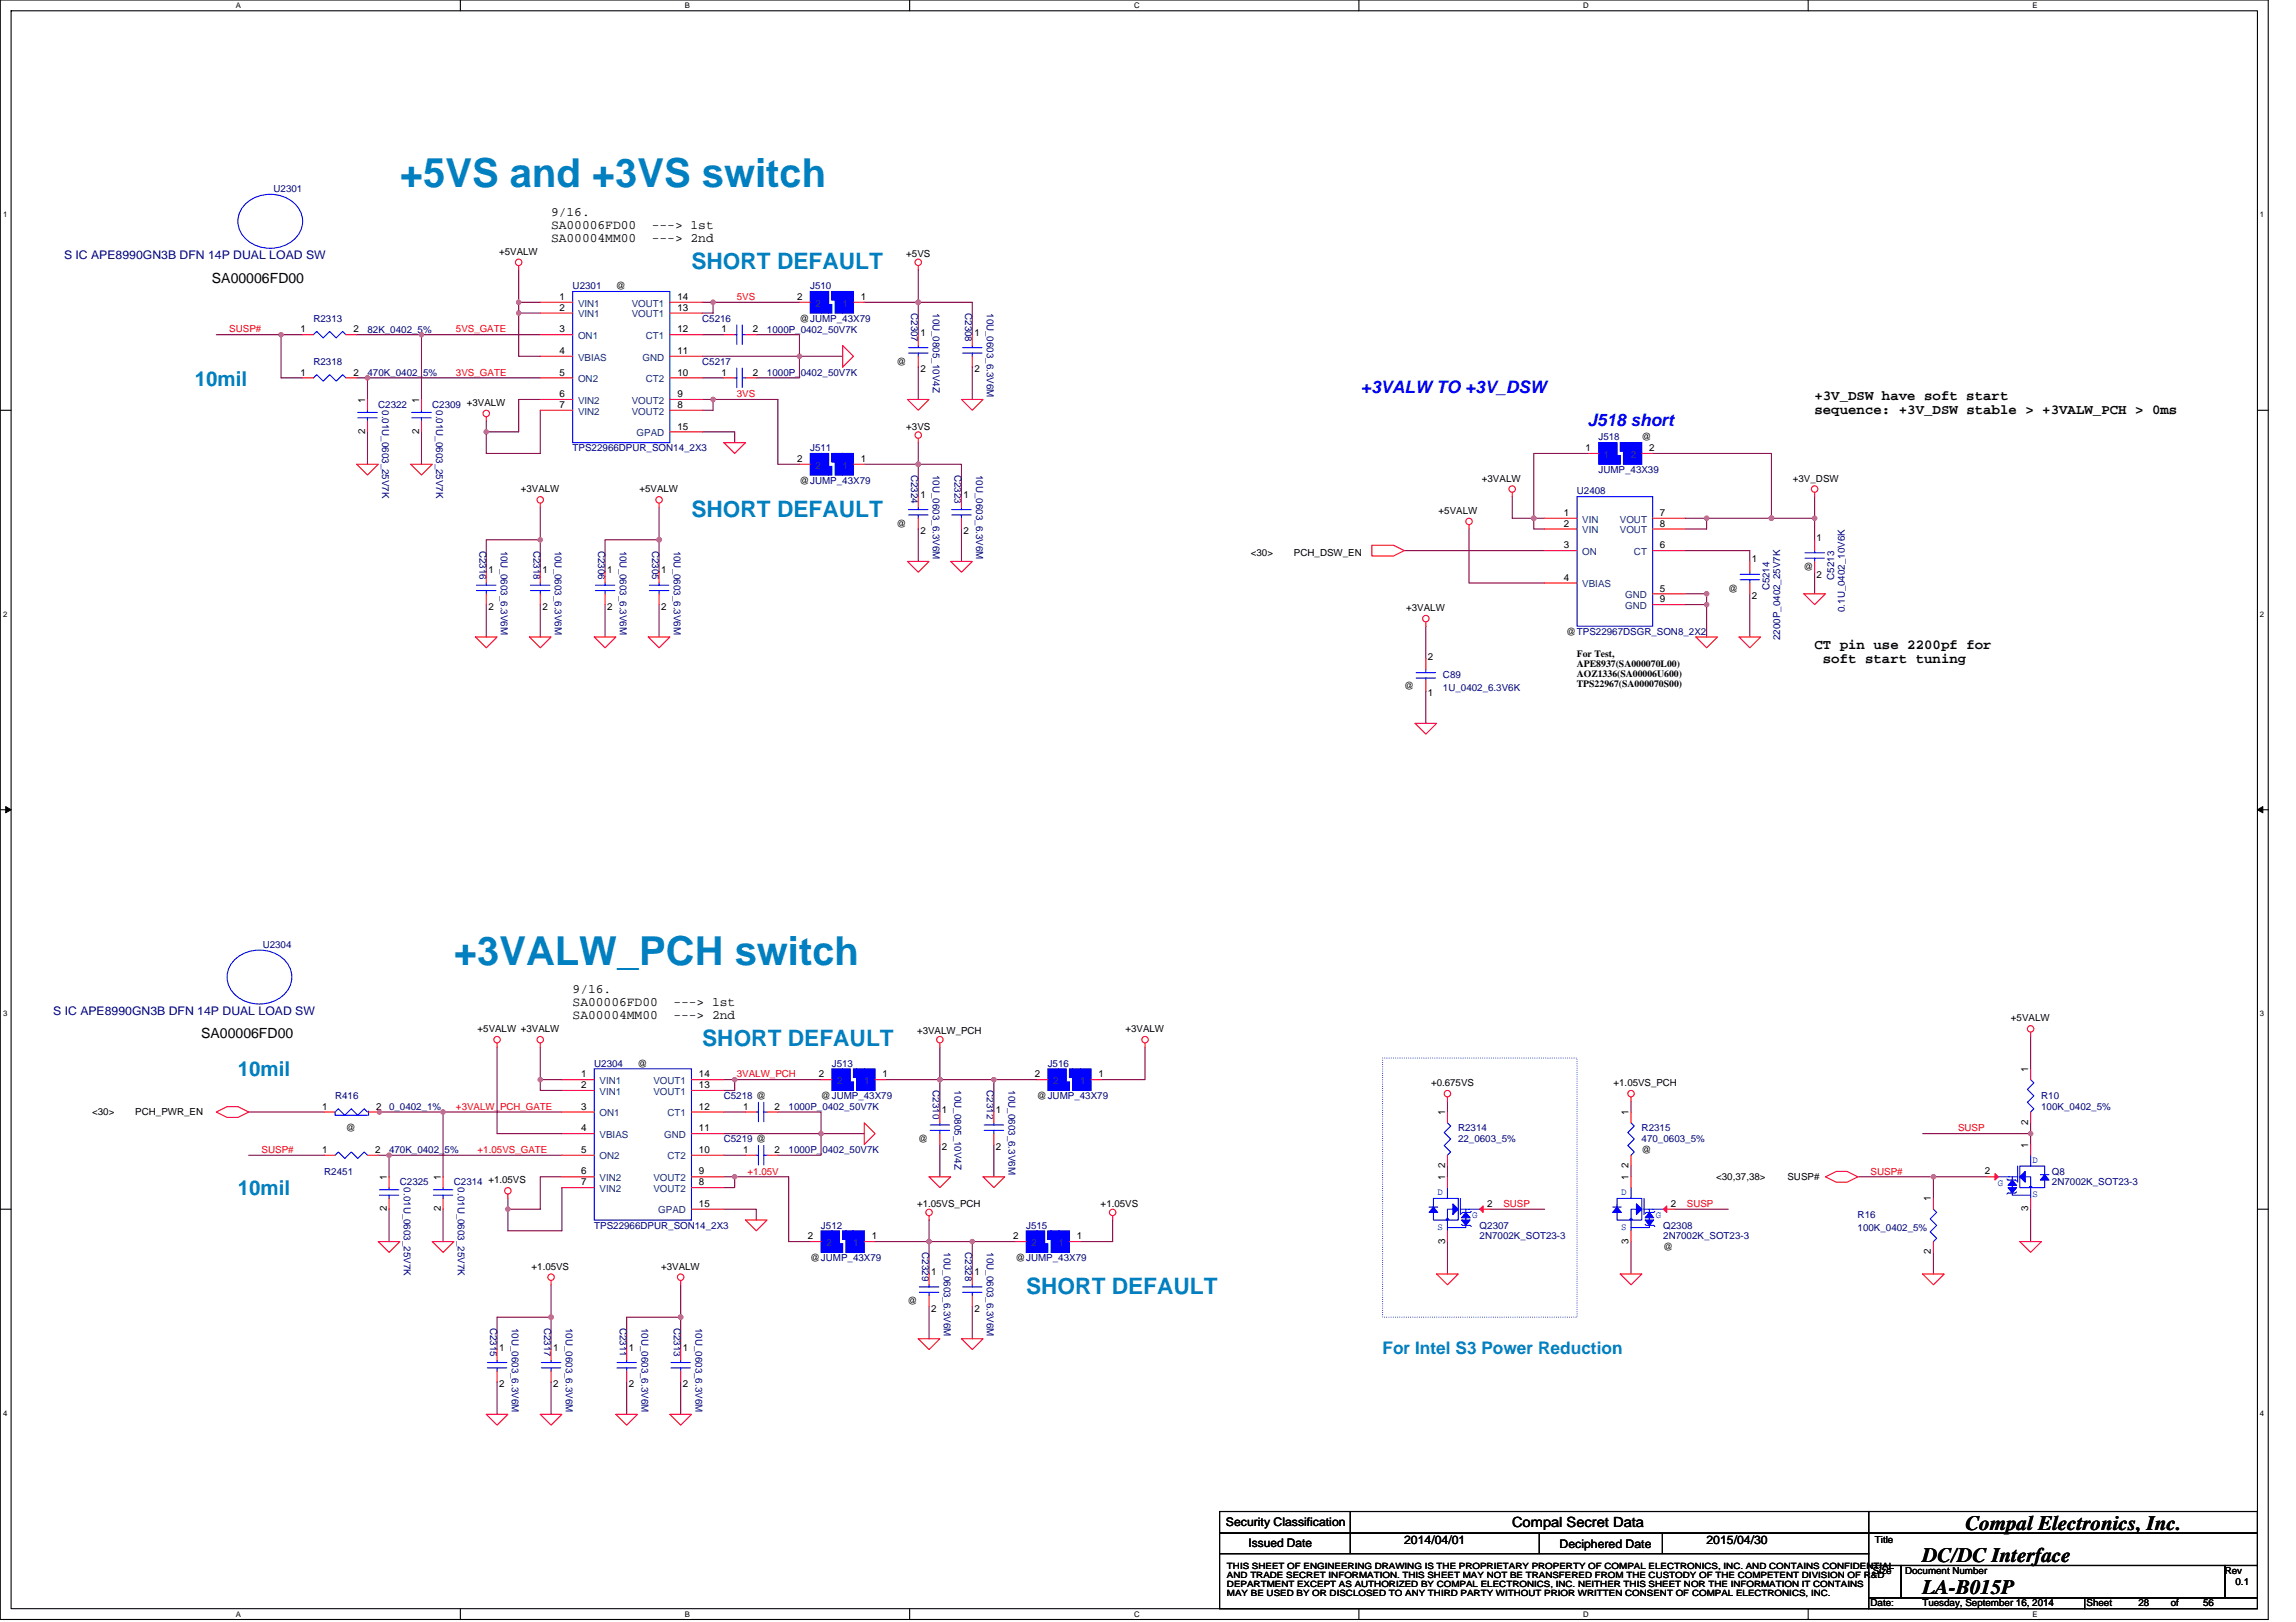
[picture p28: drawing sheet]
<svg xmlns="http://www.w3.org/2000/svg" width="297mm" height="210mm" viewBox="0 0 297 210" stroke-linecap="round" stroke-linejoin="round" font-family="sans-serif">
<defs><g id="words">
<g font-size="5.2" fill="#0080c0">
<text x="51.7" y="24.2">+5VS and +3VS switch</text>
<text x="58.7" y="124.8">+3VALW_PCH switch</text>
</g>
<g font-size="2.9" fill="#0080c0">
<text x="89.4" y="34.8">SHORT DEFAULT</text>
<text x="89.4" y="66.9">SHORT DEFAULT</text>
<text x="90.8" y="135.4">SHORT DEFAULT</text>
<text x="132.8" y="167.5">SHORT DEFAULT</text>
</g>
<g font-size="2.7" fill="#0080c0">
<text x="25.2" y="49.9">10mil</text>
<text x="30.8" y="139.3">10mil</text>
<text x="30.8" y="154.7">10mil</text>
</g>
<g font-size="2.7">
<text x="254.3" y="197.9">Compal Electronics, Inc.</text>
<text x="248.7" y="202.1">DC/DC Interface</text>
<text x="248.7" y="206.3">LA-B015P</text>
</g>
<g font-size="2.2" fill="#00f">
<text x="176.1" y="50.9">+3VALW TO +3V_DSW</text>
<text x="205.4" y="55.1">J518 short</text>
</g>
<text font-size="2.2" fill="#0080c0" x="178.9" y="175.3">For Intel S3 Power Reduction</text>
<g font-size="1.8">
<text x="27.4" y="36.6">SA00006FD00</text>
<text x="234.7" y="51.8">+3V_DSW have soft start</text>
<text x="234.7" y="53.6">sequence: +3V_DSW stable &gt; +3VALW_PCH &gt; 0ms</text>
<text x="234.7" y="83.9">CT pin use 2200pf for</text>
<text x="235.8" y="85.8">soft start tuning</text>
<text x="26" y="134.4">SA00006FD00</text>
<text x="195.6" y="197.6">Compal Secret Data</text>
</g>
<g font-size="1.7">
<text x="71.3" y="27.9">9/16.</text>
<text x="71.3" y="29.6">SA00006FD00</text>
<text x="84.3" y="29.6">---&gt; 1st</text>
<text x="71.3" y="31.3">SA00004MM00</text>
<text x="84.3" y="31.3">---&gt; 2nd</text>
<text x="74.1" y="128.5">9/16.</text>
<text x="74.1" y="130.2">SA00006FD00</text>
<text x="74.1" y="131.9">SA00004MM00</text>
<text x="87.1" y="130.2">---&gt; 1st</text>
<text x="87.1" y="131.9">---&gt; 2nd</text>
</g>
<g font-size="1.5" fill="#000080">
<text x="8.3" y="33.5">S IC APE8990GN3B DFN 14P DUAL LOAD SW</text>
<text x="6.9" y="131.3">S IC APE8990GN3B DFN 14P DUAL LOAD SW</text>
</g>
<g font-size="1.5">
<text x="158.6" y="197.5">Security Classification</text>
<text x="161.5" y="200.2">Issued Date</text>
<text x="181.6" y="199.8">2014/04/01</text>
<text x="201.8" y="200.3">Deciphered Date</text>
<text x="220.8" y="199.8">2015/04/30</text>
</g>
<g font-size="1.3" fill="#000080">
<text x="35.4" y="24.9">U2301</text>
<text x="40.6" y="41.6">R2313</text>
<text x="74.1" y="37.4">U2301</text>
<text x="90.8" y="41.6">C5216</text>
<text x="104.8" y="37.4">J510</text>
<text x="117.9" y="40.5" transform="rotate(90 117.9 40.5)">C2307</text>
<text x="120.7" y="40.5" transform="rotate(90 120.7 40.5)">10U_0805_10V4Z</text>
<text x="124.9" y="40.5" transform="rotate(90 124.9 40.5)">C2308</text>
<text x="127.7" y="40.5" transform="rotate(90 127.7 40.5)">10U_0603_6.3V6M</text>
<text x="40.6" y="47.2">R2318</text>
<text x="47.5" y="43">82K_0402_5%</text>
<text x="90.8" y="47.2">C5217</text>
<text x="99.2" y="43">1000P_0402_50V7K</text>
<text x="47.5" y="48.6">470K_0402_5%</text>
<text x="48.9" y="52.8">C2322</text>
<text x="49.4" y="53.1" transform="rotate(90 49.4 53.1)">0.01U_0603_25V7K</text>
<text x="55.9" y="52.8">C2309 +3VALW</text>
<text x="56.4" y="53.1" transform="rotate(90 56.4 53.1)">0.01U_0603_25V7K</text>
<text x="99.2" y="48.6">1000P_0402_50V7K</text>
<text x="74.1" y="58.4">TPS22966DPUR_SON14_2X3</text>
<text x="104.8" y="58.4">J511</text>
<text x="206.8" y="57">J518</text>
<text x="117.9" y="61.5" transform="rotate(90 117.9 61.5)">C2324</text>
<text x="120.7" y="61.5" transform="rotate(90 120.7 61.5)">10U_0603_6.3V6M</text>
<text x="123.5" y="61.5" transform="rotate(90 123.5 61.5)">C2323</text>
<text x="126.3" y="61.5" transform="rotate(90 126.3 61.5)">10U_0603_6.3V6M</text>
<text x="204" y="64">U2408</text>
<text x="206.8" y="61.2">JUMP_43X39</text>
<text x="62" y="71.2" transform="rotate(90 62 71.2)">C2316</text>
<text x="64.8" y="71.2" transform="rotate(90 64.8 71.2)">10U_0603_6.3V6M</text>
<text x="69" y="71.2" transform="rotate(90 69 71.2)">C2318</text>
<text x="71.8" y="71.2" transform="rotate(90 71.8 71.2)">10U_0603_6.3V6M</text>
<text x="77.4" y="71.2" transform="rotate(90 77.4 71.2)">C2306</text>
<text x="80.2" y="71.2" transform="rotate(90 80.2 71.2)">10U_0603_6.3V6M</text>
<text x="84.4" y="71.2" transform="rotate(90 84.4 71.2)">C2305</text>
<text x="87.2" y="71.2" transform="rotate(90 87.2 71.2)">10U_0603_6.3V6M</text>
<text x="228.9" y="76.4" transform="rotate(-90 228.9 76.4)">C5214</text>
<text x="237.3" y="75" transform="rotate(-90 237.3 75)">C5213</text>
<text x="230.3" y="82.8" transform="rotate(-90 230.3 82.8)">2200P_0402_25V7K</text>
<text x="238.7" y="79.2" transform="rotate(-90 238.7 79.2)">0.1U_0402_10V6K</text>
<text x="186.7" y="87.7">C89</text>
<text x="186.7" y="89.4">1U_0402_6.3V6K</text>
<text x="34" y="122.7">U2304</text>
<text x="43.3" y="142.2">R416</text>
<text x="50.3" y="143.6">0_0402_1%</text>
<text x="76.9" y="138">U2304</text>
<text x="93.6" y="142.2">C5218 @</text>
<text x="102" y="143.6">1000P_0402_50V7K</text>
<text x="107.6" y="138">J513</text>
<text x="120.7" y="141.1" transform="rotate(90 120.7 141.1)">C2310</text>
<text x="123.5" y="141.1" transform="rotate(90 123.5 141.1)">10U_0805_10V4Z</text>
<text x="127.7" y="141.1" transform="rotate(90 127.7 141.1)">C2312</text>
<text x="130.5" y="141.1" transform="rotate(90 130.5 141.1)">10U_0603_6.3V6M</text>
<text x="135.5" y="138">J516</text>
<text x="264.1" y="142.2">R10</text>
<text x="264.1" y="143.6">100K_0402_5%</text>
<text x="50.3" y="149.2">470K_0402_5%</text>
<text x="93.6" y="147.8">C5219 @</text>
<text x="102" y="149.2">1000P_0402_50V7K</text>
<text x="188.6" y="146.4">R2314</text>
<text x="188.6" y="147.8">22_0603_5%</text>
<text x="212.4" y="146.4">R2315</text>
<text x="212.4" y="147.8">470_0603_5%</text>
<text x="41.9" y="152">R2451</text>
<text x="51.7" y="153.4">C2325</text>
<text x="52.2" y="153.7" transform="rotate(90 52.2 153.7)">0.01U_0603_25V7K</text>
<text x="58.7" y="153.4">C2314 +1.05VS</text>
<text x="59.2" y="153.7" transform="rotate(90 59.2 153.7)">0.01U_0603_25V7K</text>
<text x="265.5" y="152">Q8</text>
<text x="265.5" y="153.4">2N7002K_SOT23-3</text>
<text x="76.9" y="159">TPS22966DPUR_SON14_2X3</text>
<text x="106.2" y="159">J512</text>
<text x="132.8" y="159">J515</text>
<text x="191.4" y="159">Q2307</text>
<text x="191.4" y="160.4">2N7002K_SOT23-3</text>
<text x="215.2" y="159">Q2308</text>
<text x="215.2" y="160.4">2N7002K_SOT23-3</text>
<text x="240.3" y="157.6">R16</text>
<text x="240.3" y="159.3">100K_0402_5%</text>
<text x="119.3" y="162.1" transform="rotate(90 119.3 162.1)">C2329</text>
<text x="122.1" y="162.1" transform="rotate(90 122.1 162.1)">10U_0603_6.3V6M</text>
<text x="124.9" y="162.1" transform="rotate(90 124.9 162.1)">C2328</text>
<text x="127.7" y="162.1" transform="rotate(90 127.7 162.1)">10U_0603_6.3V6M</text>
<text x="63.4" y="171.8" transform="rotate(90 63.4 171.8)">C2315</text>
<text x="66.2" y="171.8" transform="rotate(90 66.2 171.8)">10U_0603_6.3V6M</text>
<text x="70.4" y="171.8" transform="rotate(90 70.4 171.8)">C2317</text>
<text x="73.2" y="171.8" transform="rotate(90 73.2 171.8)">10U_0603_6.3V6M</text>
<text x="80.2" y="171.8" transform="rotate(90 80.2 171.8)">C2311</text>
<text x="83" y="171.8" transform="rotate(90 83 171.8)">10U_0603_6.3V6M</text>
<text x="87.2" y="171.8" transform="rotate(90 87.2 171.8)">C2313</text>
<text x="90" y="171.8" transform="rotate(90 90 171.8)">10U_0603_6.3V6M</text>
</g>
<g font-size="1.3">
<text x="64.6" y="33">+5VALW</text>
<text x="117.2" y="33.3">+5VS</text>
<text x="72.4" y="40.2">2</text>
<text x="72.4" y="38.8">1</text>
<text x="79.7" y="37.4">@</text>
<text x="87.6" y="38.8">14</text>
<text x="87.6" y="40.2">13</text>
<text x="103.1" y="38.8">2</text>
<text x="103.4" y="41.6">@JUMP_43X79</text>
<text x="111.4" y="38.8">1</text>
<text x="38.9" y="43">1</text>
<text x="45.7" y="43">2</text>
<text x="72.4" y="45.8">4</text>
<text x="72.4" y="43">3</text>
<text x="87.6" y="43">12</text>
<text x="87.6" y="45.8">11</text>
<text x="93.4" y="43">1</text>
<text x="97.4" y="43">2</text>
<text x="116" y="47.2">@</text>
<text x="119.1" y="43.5">1</text>
<text x="126.1" y="43.5">1</text>
<text x="38.9" y="48.6">1</text>
<text x="45.7" y="48.6">2</text>
<text x="47.3" y="52.1" transform="rotate(-90 47.3 52.1)">1</text>
<text x="54.2" y="52.1" transform="rotate(-90 54.2 52.1)">1</text>
<text x="72.4" y="51.4">6</text>
<text x="72.4" y="48.6">5</text>
<text x="72.4" y="52.8">7</text>
<text x="87.6" y="48.6">10</text>
<text x="87.6" y="51.4">9</text>
<text x="87.6" y="52.8">8</text>
<text x="93.4" y="48.6">1</text>
<text x="97.4" y="48.6">2</text>
<text x="119.1" y="48.2">2</text>
<text x="126.1" y="48.2">2</text>
<text x="47.3" y="56.2" transform="rotate(-90 47.3 56.2)">2</text>
<text x="54.2" y="56.2" transform="rotate(-90 54.2 56.2)">2</text>
<text x="87.6" y="55.6">15</text>
<text x="103.1" y="59.8">2</text>
<text x="111.4" y="59.8">1</text>
<text x="117.2" y="55.6">+3VS</text>
<text x="205.1" y="58.4">1</text>
<text x="212.4" y="57">@</text>
<text x="213.4" y="58.4">2</text>
<text x="67.4" y="63.7">+3VALW</text>
<text x="82.7" y="63.7">+5VALW</text>
<text x="103.4" y="62.6">@JUMP_43X79</text>
<text x="119.1" y="64.4">1</text>
<text x="124.7" y="64.4">1</text>
<text x="191.7" y="62.3">+3VALW</text>
<text x="231.9" y="62.3">+3V_DSW</text>
<text x="116" y="68.2">@</text>
<text x="119.1" y="69.2">2</text>
<text x="124.7" y="69.2">2</text>
<text x="161.8" y="72">&lt;30&gt;</text>
<text x="167.4" y="72">PCH_DSW_EN</text>
<text x="186.1" y="66.5">+5VALW</text>
<text x="202.3" y="68.2">2</text>
<text x="202.3" y="71">3</text>
<text x="202.3" y="66.8">1</text>
<text x="214.8" y="71">6</text>
<text x="214.8" y="66.8">7</text>
<text x="214.8" y="68.2">8</text>
<text x="235" y="70">1</text>
<text x="63.2" y="74.2">1</text>
<text x="70.2" y="74.2">1</text>
<text x="78.6" y="74.2">1</text>
<text x="85.5" y="74.2">1</text>
<text x="202.3" y="75.2">4</text>
<text x="214.8" y="76.5">5</text>
<text x="214.8" y="77.9">9</text>
<text x="223.6" y="76.6">@</text>
<text x="226.6" y="72.8">1</text>
<text x="226.6" y="77.5">2</text>
<text x="233.3" y="73.8">@</text>
<text x="235" y="74.7">2</text>
<text x="63.2" y="78.9">2</text>
<text x="70.2" y="78.9">2</text>
<text x="78.6" y="78.9">2</text>
<text x="85.5" y="78.9">2</text>
<text x="181.9" y="79.1">+3VALW</text>
<text x="202.6" y="82.1">@TPS22967DSGR_SON8_2X2</text>
<text x="181.6" y="89.1">@</text>
<text x="184.7" y="85.4">2</text>
<text x="204" y="85">For Test,</text>
<text x="204" y="86.3">APE8937(SA000070L00)</text>
<text x="204" y="87.6">AOZ1336(SA00006U600)</text>
<text x="204" y="88.9">TPS22967(SA000070S00)</text>
<text x="184.7" y="90.1">1</text>
<text x="61.8" y="133.6">+5VALW +3VALW</text>
<text x="118.6" y="133.8">+3VALW_PCH</text>
<text x="145.6" y="133.6">+3VALW</text>
<text x="260.2" y="132.2">+5VALW</text>
<text x="41.7" y="143.6">1</text>
<text x="48.7" y="143.6">2</text>
<text x="75.2" y="140.8">2</text>
<text x="75.2" y="143.6">3</text>
<text x="75.2" y="139.4">1</text>
<text x="82.5" y="138">@</text>
<text x="90.4" y="143.6">12</text>
<text x="90.4" y="139.4">14</text>
<text x="90.4" y="140.8">13</text>
<text x="96.1" y="143.6">1</text>
<text x="100.2" y="143.6">2</text>
<text x="105.9" y="139.4">2</text>
<text x="106.2" y="142.2">@JUMP_43X79</text>
<text x="114.2" y="139.4">1</text>
<text x="133.9" y="139.4">2</text>
<text x="134.2" y="142.2">@JUMP_43X79</text>
<text x="142.1" y="139.4">1</text>
<text x="185.1" y="140.5">+0.675VS</text>
<text x="208.8" y="140.5">+1.05VS_PCH</text>
<text x="262.4" y="138.7" transform="rotate(-90 262.4 138.7)">1</text>
<text x="11.9" y="144.3">&lt;30&gt;</text>
<text x="17.5" y="144.3">PCH_PWR_EN</text>
<text x="41.7" y="149.2">1</text>
<text x="44.7" y="146.4">@</text>
<text x="48.5" y="149.2">2</text>
<text x="75.2" y="146.4">4</text>
<text x="75.2" y="149.2">5</text>
<text x="90.4" y="149.2">10</text>
<text x="90.4" y="146.4">11</text>
<text x="96.1" y="149.2">1</text>
<text x="100.2" y="149.2">2</text>
<text x="118.8" y="147.8">@</text>
<text x="121.9" y="144">1</text>
<text x="121.9" y="148.8">2</text>
<text x="128.8" y="144">1</text>
<text x="128.8" y="148.8">2</text>
<text x="187" y="144.3" transform="rotate(-90 187 144.3)">1</text>
<text x="210.7" y="144.3" transform="rotate(-90 210.7 144.3)">1</text>
<text x="212.4" y="149.2">@</text>
<text x="262.4" y="148.5" transform="rotate(-90 262.4 148.5)">1</text>
<text x="262.4" y="145.6" transform="rotate(-90 262.4 145.6)">2</text>
<text x="50" y="152.7" transform="rotate(-90 50 152.7)">1</text>
<text x="57" y="152.7" transform="rotate(-90 57 152.7)">1</text>
<text x="75.2" y="152">6</text>
<text x="75.2" y="153.4">7</text>
<text x="90.4" y="152">9</text>
<text x="90.4" y="153.4">8</text>
<text x="187" y="152.7" transform="rotate(-90 187 152.7)">1</text>
<text x="187" y="151.2" transform="rotate(-90 187 151.2)">2</text>
<text x="210.7" y="152.7" transform="rotate(-90 210.7 152.7)">1</text>
<text x="210.7" y="151.2" transform="rotate(-90 210.7 151.2)">2</text>
<text x="222" y="152.7">&lt;30,37,38&gt;</text>
<text x="231.2" y="152.7">SUSP#</text>
<text x="249.8" y="155.5" transform="rotate(-90 249.8 155.5)">1</text>
<text x="256.8" y="152">2</text>
<text x="50" y="156.7" transform="rotate(-90 50 156.7)">2</text>
<text x="57" y="156.7" transform="rotate(-90 57 156.7)">2</text>
<text x="90.4" y="156.2">15</text>
<text x="104.5" y="160.4">2</text>
<text x="112.8" y="160.4">1</text>
<text x="118.6" y="156.2">+1.05VS_PCH</text>
<text x="131.1" y="160.4">2</text>
<text x="139.3" y="160.4">1</text>
<text x="142.4" y="156.2">+1.05VS</text>
<text x="187" y="160.9" transform="rotate(-90 187 160.9)">3</text>
<text x="192.4" y="156.2">2</text>
<text x="210.7" y="160.9" transform="rotate(-90 210.7 160.9)">3</text>
<text x="215.2" y="161.8">@</text>
<text x="216.2" y="156.2">2</text>
<text x="262.4" y="156.7" transform="rotate(-90 262.4 156.7)">3</text>
<text x="68.8" y="164.3">+1.05VS</text>
<text x="85.5" y="164.3">+3VALW</text>
<text x="104.8" y="163.2">@JUMP_43X79</text>
<text x="120.5" y="165">1</text>
<text x="126.1" y="165">1</text>
<text x="131.4" y="163.2">@JUMP_43X79</text>
<text x="249.8" y="162.3" transform="rotate(-90 249.8 162.3)">2</text>
<text x="117.4" y="168.8">@</text>
<text x="120.5" y="169.7">2</text>
<text x="126.1" y="169.7">2</text>
<text x="64.6" y="174.8">1</text>
<text x="64.6" y="179.5">2</text>
<text x="71.6" y="174.8">1</text>
<text x="71.6" y="179.5">2</text>
<text x="81.4" y="174.8">1</text>
<text x="81.4" y="179.5">2</text>
<text x="88.3" y="174.8">1</text>
<text x="88.3" y="179.5">2</text>
<text x="242.3" y="203.7">Size</text>
<text x="242.6" y="199.6">Title</text>
<text x="246.5" y="203.7">Document Number</text>
<text x="287.8" y="203.7">Rev</text>
<text x="242" y="207.9">Date:</text>
<text x="248.7" y="207.9">Tuesday, September 16, 2014</text>
<text x="269.9" y="207.9">Sheet</text>
<text x="276.6" y="207.9">28</text>
<text x="280.8" y="207.9">of</text>
<text x="285" y="207.9">56</text>
<text x="289.2" y="205.1">0.1</text>
</g>
<g font-size="1.3" fill="#004080">
<text x="74.8" y="41.1">VIN1</text>
<text x="74.8" y="39.7">VIN1</text>
<text x="81.7" y="39.7">VOUT1</text>
<text x="81.7" y="41.1">VOUT1</text>
<text x="105.5" y="39.7">2</text>
<text x="109" y="39.7">1</text>
<text x="74.8" y="46.7">VBIAS</text>
<text x="74.8" y="43.9">ON1</text>
<text x="83.1" y="46.7">GND</text>
<text x="83.6" y="43.9">CT1</text>
<text x="74.8" y="52.3">VIN2</text>
<text x="74.8" y="49.5">ON2</text>
<text x="74.8" y="53.7">VIN2</text>
<text x="81.7" y="52.3">VOUT2</text>
<text x="81.7" y="53.7">VOUT2</text>
<text x="83.6" y="49.5">CT2</text>
<text x="82.4" y="56.4">GPAD</text>
<text x="207.5" y="59.2">1</text>
<text x="211" y="59.2">2</text>
<text x="105.5" y="60.6">2</text>
<text x="109" y="60.6">1</text>
<text x="204.7" y="69">VIN</text>
<text x="204.7" y="71.8">ON</text>
<text x="204.7" y="67.6">VIN</text>
<text x="209.6" y="67.6">VOUT</text>
<text x="209.6" y="69">VOUT</text>
<text x="211.4" y="71.8">CT</text>
<text x="204.7" y="76">VBIAS</text>
<text x="210.3" y="77.4">GND</text>
<text x="210.3" y="78.8">GND</text>
<text x="77.6" y="141.7">VIN1</text>
<text x="77.6" y="140.3">VIN1</text>
<text x="84.5" y="140.3">VOUT1</text>
<text x="84.5" y="141.7">VOUT1</text>
<text x="108.3" y="140.3">2</text>
<text x="111.8" y="140.3">1</text>
<text x="136.2" y="140.3">2</text>
<text x="139.7" y="140.3">1</text>
<text x="77.6" y="147.2">VBIAS</text>
<text x="77.6" y="144.5">ON1</text>
<text x="85.9" y="147.2">GND</text>
<text x="86.4" y="144.5">CT1</text>
<text x="77.6" y="152.8">VIN2</text>
<text x="77.6" y="150">ON2</text>
<text x="77.6" y="154.2">VIN2</text>
<text x="84.5" y="152.8">VOUT2</text>
<text x="84.5" y="154.2">VOUT2</text>
<text x="86.4" y="150">CT2</text>
<text x="85.2" y="157">GPAD</text>
<text x="106.9" y="161.2">2</text>
<text x="110.4" y="161.2">1</text>
<text x="133.5" y="161.2">2</text>
<text x="136.9" y="161.2">1</text>
</g>
<g font-size="1.3" fill="#f00">
<text x="95.3" y="38.8">5VS</text>
<text x="29.7" y="43">SUSP#</text>
<text x="59" y="43">5VS_GATE</text>
<text x="59" y="48.6">3VS_GATE</text>
<text x="95.3" y="51.4">3VS</text>
<text x="59" y="143.6">+3VALW_PCH_GATE</text>
<text x="95.3" y="139.4">3VALW_PCH</text>
<text x="33.8" y="149.2">SUSP#</text>
<text x="61.8" y="149.2">+1.05VS_GATE</text>
<text x="253.3" y="146.4">SUSP</text>
<text x="96.7" y="152">+1.05V</text>
<text x="242" y="152">SUSP#</text>
<text x="194.5" y="156.2">SUSP</text>
<text x="218.3" y="156.2">SUSP</text>
</g>
<g font-size="1.3" fill="#00f">
<text x="186" y="154.7">D</text>
<text x="209.7" y="154.7">D</text>
<text x="258.5" y="153.4">G</text>
<text x="263" y="150.5">D</text>
<text x="263" y="155">S</text>
<text x="186" y="159.1">S</text>
<text x="190.4" y="157.6">G</text>
<text x="209.7" y="159.1">S</text>
<text x="214.2" y="157.6">G</text>
</g>
<g font-size="1.1">
<text x="158.7" y="203">THIS SHEET OF ENGINEERING DRAWING IS THE PROPRIETARY PROPERTY OF COMPAL ELECTRONICS, INC. AND CONTAINS CONFIDENTIAL</text>
<text x="158.7" y="204.2">AND TRADE SECRET INFORMATION. THIS SHEET MAY NOT BE TRANSFERED FROM THE CUSTODY OF THE COMPETENT DIVISION OF R&amp;D</text>
<text x="158.7" y="205.3">DEPARTMENT EXCEPT AS AUTHORIZED BY COMPAL ELECTRONICS, INC. NEITHER THIS SHEET NOR THE INFORMATION IT CONTAINS</text>
<text x="158.7" y="206.5">MAY BE USED BY OR DISCLOSED TO ANY THIRD PARTY WITHOUT PRIOR WRITTEN CONSENT OF COMPAL ELECTRONICS, INC.</text>
</g>
<g font-size="1">
<text x="30.5" y="1">A</text>
<text x="88.6" y="1">B</text>
<text x="146.7" y="1">C</text>
<text x="204.8" y="1">D</text>
<text x="263" y="1">E</text>
<text x=".4" y="28.1">1</text>
<text x="292.4" y="28.1">1</text>
<text x=".4" y="79.8">2</text>
<text x="292.4" y="79.8">2</text>
<text x=".4" y="131.5">3</text>
<text x="292.4" y="131.5">3</text>
<text x=".4" y="183.2">4</text>
<text x="292.4" y="183.2">4</text>
<text x="30.5" y="209.2">A</text>
<text x="88.6" y="209.2">B</text>
<text x="146.7" y="209.2">C</text>
<text x="204.8" y="209.2">D</text>
<text x="263" y="209.2">E</text>
</g>
</g></defs>
<path d="M0 0h293.4v209.6h-293.4zM1.4 1.4h290.6v206.8h-290.6z" fill="none" stroke="#000" stroke-width=".14"/>
<g fill="#fff">
<path d="M30.5 .1h.7v1.2h-.7z"/>
<path d="M30.5 208.3h.7v1.1h-.7z"/>
</g>
<path d="M59.6 0v1.4M59.6 208.2v1.4" fill="none" stroke="#000" stroke-width=".14"/>
<g fill="#fff">
<path d="M88.6 .1h.7v1.2h-.7z"/>
<path d="M88.6 208.3h.7v1.1h-.7z"/>
</g>
<path d="M117.7 0v1.4M117.7 208.2v1.4" fill="none" stroke="#000" stroke-width=".14"/>
<g fill="#fff">
<path d="M146.7 .1h.8v1.2h-.8z"/>
<path d="M146.7 208.3h.8v1.1h-.8z"/>
</g>
<path d="M175.8 0v1.4M175.8 208.2v1.4" fill="none" stroke="#000" stroke-width=".14"/>
<g fill="#fff">
<path d="M204.9 .1h.7v1.2h-.7z"/>
<path d="M204.9 208.3h.7v1.1h-.7z"/>
</g>
<path d="M233.9 0v1.4M233.9 208.2v1.4" fill="none" stroke="#000" stroke-width=".14"/>
<g fill="#fff">
<path d="M263 .1h.7v1.2h-.7z"/>
<path d="M263 208.3h.7v1.1h-.7z"/>
<path d="M.4 27.2h.5v1.2h-.5z"/>
<path d="M292.4 27.2h.6v1.2h-.6z"/>
<path d="M.4 78.9h.5v1.2h-.5z"/>
<path d="M292.4 78.9h.6v1.2h-.6z"/>
</g>
<path d="M0 53.1h1.4M292 53.1h1.4" fill="none" stroke="#000" stroke-width=".14"/>
<g fill="#fff">
<path d="M.4 130.6h.5v1.2h-.5z"/>
<path d="M292.4 130.6h.6v1.2h-.6z"/>
</g>
<path d="M0 104.8h1.4M292 104.8h1.4" fill="none" stroke="#000" stroke-width=".14"/>
<path d="M.7 104.4l.7 .4-.7 .4zM292 104.8l.7-.4v.8z" fill="#000"/>
<path d="M.7 104.4l.7 .4-.7 .4zM292 104.8l.7-.4v.8z" fill="none" stroke="#000" stroke-width=".13"/>
<g fill="#fff">
<path d="M.4 182.3h.5v1.1h-.5z"/>
<path d="M292.4 182.3h.6v1.1h-.6z"/>
</g>
<path d="M0 156.5h1.4M292 156.5h1.4" fill="none" stroke="#000" stroke-width=".14"/>
<path d="M178.9 136.9h25.1v33.6h-25.1z" fill="none" stroke="#00f" stroke-width=".14" stroke-dasharray="0 .3"/>
<path d="M248.7 146.7h14" fill="none" stroke="#800040" stroke-width=".14"/>
<circle cx="262.7" cy="146.7" r=".28" fill="#f0f"/>
<circle cx="262.7" cy="146.7" r=".28" fill="none" stroke="#f0f" stroke-width=".14"/>
<path d="M262.7 134.1v4.2M240.4 152.3h9.7v2.8M250.1 152.3h7M262.7 145.3v2.8M262.7 156.5v4.2" fill="none" stroke="#800040" stroke-width=".14"/>
<circle cx="250.1" cy="152.3" r=".28" fill="#f0f"/>
<circle cx="250.1" cy="152.3" r=".28" fill="none" stroke="#f0f" stroke-width=".14"/>
<path d="M92.3 39.1h11.1M111.8 39.1h7M100.6 51.7v8.4h2.8M111.8 60.1h7M250.1 162.1v2.8" fill="none" stroke="#800040" stroke-width=".14"/>
<circle cx="92.2" cy="39.1" r=".28" fill="#f0f"/>
<circle cx="92.2" cy="39.1" r=".28" fill="none" stroke="#f0f" stroke-width=".14"/>
<path d="M85.3 65.7v8.4" fill="none" stroke="#800040" stroke-width=".14"/>
<circle cx="85.3" cy="69.9" r=".28" fill="#f0f"/>
<circle cx="85.3" cy="69.9" r=".28" fill="none" stroke="#f0f" stroke-width=".14"/>
<path d="M78.3 69.9h7" fill="none" stroke="#800040" stroke-width=".14"/>
<circle cx="85.3" cy="69.9" r=".28" fill="#f0f"/>
<circle cx="85.3" cy="69.9" r=".28" fill="none" stroke="#f0f" stroke-width=".14"/>
<path d="M67.1 34.9v4.2h2.8M67.1 40.5h2.8M78.3 69.9v4.2M78.3 78.2v4.2M85.3 78.2v4.2" fill="none" stroke="#800040" stroke-width=".14"/>
<circle cx="67.1" cy="39.1" r=".28" fill="#f0f"/>
<circle cx="67.1" cy="39.1" r=".28" fill="none" stroke="#f0f" stroke-width=".14"/>
<path d="M67.1 40.5v5.6" fill="none" stroke="#800040" stroke-width=".14"/>
<circle cx="67.1" cy="40.5" r=".28" fill="#f0f"/>
<circle cx="67.1" cy="40.5" r=".28" fill="none" stroke="#f0f" stroke-width=".14"/>
<path d="M62.9 69.9h7v4.2" fill="none" stroke="#800040" stroke-width=".14"/>
<circle cx="69.9" cy="69.9" r=".28" fill="#f0f"/>
<circle cx="69.9" cy="69.9" r=".28" fill="none" stroke="#f0f" stroke-width=".14"/>
<path d="M46.1 43.3h8.4v8.4M62.9 69.9v4.2M62.9 78.2v4.2M69.9 78.2v4.2M69.9 65.7v4.2" fill="none" stroke="#800040" stroke-width=".14"/>
<circle cx="54.5" cy="43.3" r=".28" fill="#f0f"/>
<circle cx="54.5" cy="43.3" r=".28" fill="none" stroke="#f0f" stroke-width=".14"/>
<path d="M36.4 43.3h2.8M54.5 55.9v4.2M62.9 54.5v1.4M62.9 58.7h7" fill="none" stroke="#800040" stroke-width=".14"/>
<circle cx="36.4" cy="43.3" r=".28" fill="#f0f"/>
<circle cx="36.4" cy="43.3" r=".28" fill="none" stroke="#f0f" stroke-width=".14"/>
<path d="M36.4 43.3v5.6h2.8M54.5 43.3h15.4M69.9 53.1v5.6M69.9 51.7h-2.8v4.2h-4.2" fill="none" stroke="#800040" stroke-width=".14"/>
<circle cx="62.9" cy="55.9" r=".28" fill="#f0f"/>
<circle cx="62.9" cy="55.9" r=".28" fill="none" stroke="#f0f" stroke-width=".14"/>
<path d="M47.5 48.9v2.8M62.9 55.9v2.8" fill="none" stroke="#800040" stroke-width=".14"/>
<circle cx="47.5" cy="48.9" r=".28" fill="#f0f"/>
<circle cx="47.5" cy="48.9" r=".28" fill="none" stroke="#f0f" stroke-width=".14"/>
<path d="M118.8 39.1h7M46.1 48.9h23.8M47.5 55.9v4.2" fill="none" stroke="#800040" stroke-width=".14"/>
<circle cx="118.8" cy="39.1" r=".28" fill="#f0f"/>
<circle cx="118.8" cy="39.1" r=".28" fill="none" stroke="#f0f" stroke-width=".14"/>
<path d="M118.8 39.1v4.2M125.8 39.1v4.2" fill="none" stroke="#800040" stroke-width=".14"/>
<circle cx="118.8" cy="39.1" r=".28" fill="#f0f"/>
<circle cx="118.8" cy="39.1" r=".28" fill="none" stroke="#f0f" stroke-width=".14"/>
<path d="M118.8 34.9v4.2" fill="none" stroke="#800040" stroke-width=".14"/>
<circle cx="118.8" cy="39.1" r=".28" fill="#f0f"/>
<circle cx="118.8" cy="39.1" r=".28" fill="none" stroke="#f0f" stroke-width=".14"/>
<path d="M90.9 39.1h1.4v1.4h-1.4M118.8 47.5v4.2M125.8 47.5v4.2M118.8 60.1v4.2" fill="none" stroke="#800040" stroke-width=".14"/>
<circle cx="118.8" cy="60.1" r=".28" fill="#f0f"/>
<circle cx="118.8" cy="60.1" r=".28" fill="none" stroke="#f0f" stroke-width=".14"/>
<path d="M118.8 57.3v2.8h5.6v4.2" fill="none" stroke="#800040" stroke-width=".14"/>
<circle cx="118.8" cy="60.1" r=".28" fill="#f0f"/>
<circle cx="118.8" cy="60.1" r=".28" fill="none" stroke="#f0f" stroke-width=".14"/>
<path d="M92.3 51.7h8.3M118.8 68.5v4.2M124.4 68.5v4.2" fill="none" stroke="#800040" stroke-width=".14"/>
<circle cx="92.2" cy="51.7" r=".28" fill="#f0f"/>
<circle cx="92.2" cy="51.7" r=".28" fill="none" stroke="#f0f" stroke-width=".14"/>
<path d="M90.9 55.9h4.1v1.4M92.3 51.7v1.4h-1.4M103.4 46.1h5.6" fill="none" stroke="#800040" stroke-width=".14"/>
<circle cx="103.4" cy="46.1" r=".28" fill="#f0f"/>
<circle cx="103.4" cy="46.1" r=".28" fill="none" stroke="#f0f" stroke-width=".14"/>
<path d="M28 43.3h8.4M90.9 51.7h1.4M72.7 139.7h-2.8v1.4" fill="none" stroke="#800040" stroke-width=".14"/>
<circle cx="69.9" cy="139.7" r=".28" fill="#f0f"/>
<circle cx="69.9" cy="139.7" r=".28" fill="none" stroke="#f0f" stroke-width=".14"/>
<path d="M69.9 135.5v4.2M57.3 156.5v4.2M57.3 143.9v8.4M69.9 141.1h2.8" fill="none" stroke="#800040" stroke-width=".14"/>
<circle cx="57.3" cy="143.9" r=".28" fill="#f0f"/>
<circle cx="57.3" cy="143.9" r=".28" fill="none" stroke="#f0f" stroke-width=".14"/>
<path d="M121.6 139.7h7v4.2M57.3 143.9h15.4" fill="none" stroke="#800040" stroke-width=".14"/>
<circle cx="121.6" cy="139.7" r=".28" fill="#f0f"/>
<circle cx="121.6" cy="139.7" r=".28" fill="none" stroke="#f0f" stroke-width=".14"/>
<path d="M93.6 139.7h1.4v1.4h-1.4M121.6 135.5v4.2M64.3 146.7h8.4M121.6 148.1v4.2M128.6 148.1v4.2" fill="none" stroke="#800040" stroke-width=".14"/>
<circle cx="121.6" cy="139.7" r=".28" fill="#f0f"/>
<circle cx="121.6" cy="139.7" r=".28" fill="none" stroke="#f0f" stroke-width=".14"/>
<path d="M121.6 139.7v4.2" fill="none" stroke="#800040" stroke-width=".14"/>
<circle cx="121.6" cy="139.7" r=".28" fill="#f0f"/>
<circle cx="121.6" cy="139.7" r=".28" fill="none" stroke="#f0f" stroke-width=".14"/>
<path d="M95 139.7h11.2M114.6 139.7h7M93.6 156.5h4.2v1.4" fill="none" stroke="#800040" stroke-width=".14"/>
<circle cx="95" cy="139.7" r=".28" fill="#f0f"/>
<circle cx="95" cy="139.7" r=".28" fill="none" stroke="#f0f" stroke-width=".14"/>
<path d="M81.1 178.8v4.2M88.1 178.8v4.2M88.1 170.5h-7v4.1" fill="none" stroke="#800040" stroke-width=".14"/>
<circle cx="88.1" cy="170.5" r=".28" fill="#f0f"/>
<circle cx="88.1" cy="170.5" r=".28" fill="none" stroke="#f0f" stroke-width=".14"/>
<path d="M88.1 166.3v4.2" fill="none" stroke="#800040" stroke-width=".14"/>
<circle cx="88.1" cy="170.5" r=".28" fill="#f0f"/>
<circle cx="88.1" cy="170.5" r=".28" fill="none" stroke="#f0f" stroke-width=".14"/>
<path d="M67.1 39.1v1.4M67.1 46.1h2.8M32.2 149.5h9.8M50.3 149.5v2.8M88.1 170.5v4.1" fill="none" stroke="#800040" stroke-width=".14"/>
<circle cx="50.3" cy="149.5" r=".28" fill="#f0f"/>
<circle cx="50.3" cy="149.5" r=".28" fill="none" stroke="#f0f" stroke-width=".14"/>
<path d="M32.2 143.9h9.8M48.9 149.5h23.8M50.3 156.5v4.2M72.7 152.3h-2.8v4.2h-4.2v-1.4M72.7 153.7v5.6h-7" fill="none" stroke="#800040" stroke-width=".14"/>
<circle cx="65.7" cy="156.5" r=".28" fill="#f0f"/>
<circle cx="65.7" cy="156.5" r=".28" fill="none" stroke="#f0f" stroke-width=".14"/>
<path d="M65.7 156.5v2.8M120.2 160.7v4.2" fill="none" stroke="#800040" stroke-width=".14"/>
<circle cx="120.2" cy="160.7" r=".28" fill="#f0f"/>
<circle cx="120.2" cy="160.7" r=".28" fill="none" stroke="#f0f" stroke-width=".14"/>
<path d="M120.2 157.9v2.8h5.6v4.2" fill="none" stroke="#800040" stroke-width=".14"/>
<circle cx="120.2" cy="160.7" r=".28" fill="#f0f"/>
<circle cx="120.2" cy="160.7" r=".28" fill="none" stroke="#f0f" stroke-width=".14"/>
<path d="M95 152.3h7M120.2 169.1v4.1M125.8 169.1v4.1" fill="none" stroke="#800040" stroke-width=".14"/>
<circle cx="95" cy="152.3" r=".28" fill="#f0f"/>
<circle cx="95" cy="152.3" r=".28" fill="none" stroke="#f0f" stroke-width=".14"/>
<path d="M102 152.3v8.4h2.8M71.3 166.3v8.3M113.2 160.7h7" fill="none" stroke="#800040" stroke-width=".14"/>
<circle cx="71.3" cy="170.5" r=".28" fill="#f0f"/>
<circle cx="71.3" cy="170.5" r=".28" fill="none" stroke="#f0f" stroke-width=".14"/>
<path d="M64.3 170.5h7" fill="none" stroke="#800040" stroke-width=".14"/>
<circle cx="71.3" cy="170.5" r=".28" fill="#f0f"/>
<circle cx="71.3" cy="170.5" r=".28" fill="none" stroke="#f0f" stroke-width=".14"/>
<path d="M64.3 170.5v4.1M64.3 178.8v4.2M71.3 178.8v4.2M125.8 160.7h5.6" fill="none" stroke="#800040" stroke-width=".14"/>
<circle cx="125.8" cy="160.7" r=".28" fill="#f0f"/>
<circle cx="125.8" cy="160.7" r=".28" fill="none" stroke="#f0f" stroke-width=".14"/>
<path d="M128.6 139.7h5.6M148.1 135.5v4.2h-5.5M143.9 157.9v2.8h-4.1" fill="none" stroke="#800040" stroke-width=".14"/>
<circle cx="128.6" cy="139.7" r=".28" fill="#f0f"/>
<circle cx="128.6" cy="139.7" r=".28" fill="none" stroke="#f0f" stroke-width=".14"/>
<path d="M218 71.3h8.4M218 67.1h2.8v1.4" fill="none" stroke="#800040" stroke-width=".14"/>
<circle cx="220.8" cy="67.1" r=".28" fill="#f0f"/>
<circle cx="220.8" cy="67.1" r=".28" fill="none" stroke="#f0f" stroke-width=".14"/>
<path d="M218 68.5h2.8M220.8 76.8v1.4" fill="none" stroke="#800040" stroke-width=".14"/>
<circle cx="220.8" cy="78.2" r=".28" fill="#f0f"/>
<circle cx="220.8" cy="78.2" r=".28" fill="none" stroke="#f0f" stroke-width=".14"/>
<circle cx="220.8" cy="76.8" r=".28" fill="#f0f"/>
<circle cx="220.8" cy="76.8" r=".28" fill="none" stroke="#f0f" stroke-width=".14"/>
<path d="M199.8 67.1h-1.4v1.4h1.4M218 76.8h2.8" fill="none" stroke="#800040" stroke-width=".14"/>
<circle cx="198.4" cy="67.1" r=".28" fill="#f0f"/>
<circle cx="198.4" cy="67.1" r=".28" fill="none" stroke="#f0f" stroke-width=".14"/>
<path d="M195.6 64.3v2.8M229.2 67.1h5.6M234.8 74.1v2.7" fill="none" stroke="#800040" stroke-width=".14"/>
<circle cx="229.2" cy="67.1" r=".28" fill="#f0f"/>
<circle cx="229.2" cy="67.1" r=".28" fill="none" stroke="#f0f" stroke-width=".14"/>
<path d="M234.8 67.1v2.8" fill="none" stroke="#800040" stroke-width=".14"/>
<circle cx="234.8" cy="67.1" r=".28" fill="#f0f"/>
<circle cx="234.8" cy="67.1" r=".28" fill="none" stroke="#f0f" stroke-width=".14"/>
<path d="M229.2 58.7v8.4M218 78.2h2.8v4.2" fill="none" stroke="#800040" stroke-width=".14"/>
<circle cx="229.2" cy="67.1" r=".28" fill="#f0f"/>
<circle cx="229.2" cy="67.1" r=".28" fill="none" stroke="#f0f" stroke-width=".14"/>
<path d="M198.4 58.7v8.4M213.8 58.7h15.4" fill="none" stroke="#800040" stroke-width=".14"/>
<circle cx="198.4" cy="67.1" r=".28" fill="#f0f"/>
<circle cx="198.4" cy="67.1" r=".28" fill="none" stroke="#f0f" stroke-width=".14"/>
<path d="M198.4 58.7h7M190.1 75.4h9.7M195.6 67.1h2.8M220.8 67.1h8.4" fill="none" stroke="#800040" stroke-width=".14"/>
<circle cx="229.2" cy="67.1" r=".28" fill="#f0f"/>
<circle cx="229.2" cy="67.1" r=".28" fill="none" stroke="#f0f" stroke-width=".14"/>
<path d="M90.9 46.1h12.5v2.8h-5.6M90.9 43.3h2.7M90.9 48.9h2.7M97.8 43.3h5.6v2.8M181.7 71.3h18.1M226.4 71.3v1.4M226.4 76.8v5.6M234.8 64.3v2.8M184.5 81v4.2M184.5 89.4v4.2M106.2 146.7h5.6" fill="none" stroke="#800040" stroke-width=".14"/>
<circle cx="106.2" cy="146.7" r=".28" fill="#f0f"/>
<circle cx="106.2" cy="146.7" r=".28" fill="none" stroke="#f0f" stroke-width=".14"/>
<path d="M190.1 68.5v6.9M64.3 135.5v11.2M48.9 143.9h.2M93.6 146.7h12.6v2.8h-5.6M93.6 143.9h2.8M93.6 149.5h2.8M93.6 152.3h1.4v1.4h-1.4M100.6 143.9h5.6v2.8" fill="none" stroke="#800040" stroke-width=".14"/>
<circle cx="49.1" cy="143.9" r=".28" fill="#f0f"/>
<circle cx="49.1" cy="143.9" r=".28" fill="none" stroke="#f0f" stroke-width=".14"/>
<path d="M49.1 143.9h8.2M187.3 142.5v1.4M187.3 150.9v1.4M192.8 156.5h7M211 142.5v1.4M211 150.9v1.4M216.6 156.5h7M187.3 160.7v4.2M211 160.7v4.2" fill="none" stroke="#800040" stroke-width=".14"/>
<g fill="none" stroke="#f00" stroke-width=".14">
<path d="M67.1 34.4v.5M118.8 34.4v.5M62.9 53.9v.6M93.6 57.3h2.8l-1.4 1.4zM109 44.7l1.4 1.4-1.4 1.4zM117.4 51.7h2.8l-1.4 1.4zM118.8 56.7v.6M124.4 51.7h2.8l-1.4 1.4zM46.1 60.1h2.8l-1.4 1.4zM53.1 60.1h2.8l-1.4 1.4zM69.9 65.1v.6M85.3 65.1v.6"/>
<path d="M117.4 72.7h2.8l-1.4 1.4zM123 72.7h2.8l-1.4 1.4zM177.5 70.6h2.8l1.4 .7-1.4 .7h-2.8zM190.1 67.9v.6M195.6 63.7v.6M233.4 76.8h2.8l-1.4 1.4zM234.8 63.7v.6M61.5 82.4h2.8l-1.4 1.4zM68.5 82.4h2.8l-1.4 1.4zM76.9 82.4h2.8l-1.4 1.4zM83.9 82.4h2.8l-1.4 1.4zM183.1 93.6h2.8l-1.4 1.4z"/>
<path d="M184.5 80.5v.5M219.4 82.4h2.8l-1.4 1.4zM225 82.4h2.8l-1.4 1.4zM64.3 135v.5M69.9 135v.5M121.6 135v.5M148.1 135v.5M262.7 133.6v.5M28 143.9l1.4-.7h1.4l1.4 .7-1.4 .7h-1.4zM42 149.5h1.4M47.5 149.5h1.4M65.7 154.5v.6"/>
<path d="M96.4 157.9h2.8l-1.4 1.4zM111.8 145.3l1.4 1.4-1.4 1.4zM120.2 152.3h2.8l-1.4 1.4zM120.2 157.3v.6M127.2 152.3h2.8l-1.4 1.4zM143.9 157.3v.6M187.3 142v.5M211 142v.5M236.2 152.3l1.4-.7h1.4l1.4 .7-1.4 .7h-1.4zM48.9 160.7h2.8l-1.4 1.4zM55.9 160.7h2.8l-1.4 1.4zM64.3 174.6v1.4"/>
<path d="M64.3 177.4v1.4M71.3 165.7v.6M88.1 165.7v.6M118.8 173.2h2.8l-1.4 1.4zM124.4 173.2h2.8l-1.4 1.4zM185.9 164.9h2.8l-1.4 1.4zM209.6 164.9h2.8l-1.4 1.4zM248.7 164.9h2.8l-1.4 1.4zM261.3 160.7h2.8l-1.4 1.4zM62.9 183h2.8l-1.4 1.4zM69.9 183h2.8l-1.4 1.4zM79.7 183h2.8l-1.4 1.4z"/>
<path d="M86.7 183h2.8l-1.4 1.4z"/>
<circle cx="67.1" cy="33.9" r=".42"/>
<circle cx="118.8" cy="33.9" r=".42"/>
<circle cx="62.9" cy="53.5" r=".42"/>
<circle cx="118.8" cy="56.3" r=".42"/>
<circle cx="69.9" cy="64.7" r=".42"/>
<circle cx="85.3" cy="64.7" r=".42"/>
<circle cx="190.1" cy="67.5" r=".42"/>
<circle cx="195.6" cy="63.3" r=".42"/>
<circle cx="234.8" cy="63.3" r=".42"/>
<circle cx="184.5" cy="80.1" r=".42"/>
<circle cx="64.3" cy="134.5" r=".42"/>
<circle cx="69.9" cy="134.5" r=".42"/>
<circle cx="121.6" cy="134.5" r=".42"/>
<circle cx="148.1" cy="134.5" r=".42"/>
<circle cx="262.7" cy="133.1" r=".42"/>
<circle cx="65.7" cy="154.1" r=".42"/>
<circle cx="120.2" cy="156.9" r=".42"/>
<circle cx="143.9" cy="156.9" r=".42"/>
<circle cx="187.3" cy="141.5" r=".42"/>
<circle cx="211" cy="141.5" r=".42"/>
<circle cx="71.3" cy="165.3" r=".42"/>
<circle cx="88.1" cy="165.3" r=".42"/>
</g>
<g fill="none" stroke="#000" stroke-width=".14">
<path d="M157.8 195.6h84v2.8h-84zM157.8 198.4h84v2.7h-84zM174.7 195.6v5.5M199.1 198.4v2.7M215.1 198.4v2.7M241.8 195.6h50.2v2.8h-50.2zM241.8 198.4h50.2v4.2h-50.2zM157.8 201.1h84v7.1h-84zM241.8 202.6h4.1v4.2h-4.1zM241.8 206.8h27.9v1.4h-27.9zM245.9 202.6h42v4.2h-42zM269.7 206.8h22.3v1.4h-22.3z"/>
<path d="M287.9 202.6h4.1v4.2h-4.1z"/>
</g>
<path d="M43.4 149.5l.4-.4 .8 .8 .8-.8 .9 .8 .8-.8 .4 .4M63.1 177h2.5M63.1 176.3h2.5M64.3 176v.3M64.3 177v.4" fill="none" stroke="#00f" stroke-width=".14"/>
<path d="M137 159.3h1.4v2.8h-1.4z" fill-rule="evenodd" fill="#00f"/>
<path d="M137 159.3h1.4v2.8h-1.4z" fill="none" stroke="#00f" stroke-width=".14"/>
<path d="M136 159.3h1v2.8h-1z" fill-rule="evenodd" fill="#00f"/>
<path d="M136 159.3h1v2.8h-1z" fill="none" stroke="#00f" stroke-width=".14"/>
<path d="M135.6 159.3h.4v1.1h-.4z" fill-rule="evenodd" fill="#00f"/>
<path d="M135.6 159.3h.4v1.1h-.4z" fill="none" stroke="#00f" stroke-width=".14"/>
<path d="M135.1 161h.5v1.1h-.5z" fill-rule="evenodd" fill="#00f"/>
<path d="M135.1 161h.5v1.1h-.5z" fill="none" stroke="#00f" stroke-width=".14"/>
<path d="M134.2 159.3h.9v2.8h-.9z" fill-rule="evenodd" fill="#00f"/>
<path d="M134.2 159.3h.9v2.8h-.9z" fill="none" stroke="#00f" stroke-width=".14"/>
<path d="M132.8 159.3h1.4v2.8h-1.4z" fill-rule="evenodd" fill="#00f"/>
<path d="M40.6 43.3l.4-.4 .8 .8 .9-.8 .8 .8 .8-.8 .4 .4M204 64.3h9.8v16.7h-9.8zM132.8 159.3h1.4v2.8h-1.4z" fill="none" stroke="#00f" stroke-width=".14"/>
<g fill="none" stroke="#f00" stroke-width=".14">
<path d="M39.2 43.3h1.4M44.7 43.3h1.4M199.8 75.4h4.2M199.8 68.5h4.2M199.8 71.3h4.2M199.8 67.1h4.2M213.8 71.3h4.2M213.8 76.8h4.2M213.8 78.2h4.2M213.8 67.1h4.2M213.8 68.5h4.2M131.4 160.7h1.4"/>
<path d="M138.4 160.7h1.4"/>
</g>
<path d="M109 58.7h1.4v2.8h-1.4z" fill-rule="evenodd" fill="#00f"/>
<path d="M109 58.7h1.4v2.8h-1.4z" fill="none" stroke="#00f" stroke-width=".14"/>
<path d="M108 58.7h1v2.8h-1z" fill-rule="evenodd" fill="#00f"/>
<path d="M108 58.7h1v2.8h-1z" fill="none" stroke="#00f" stroke-width=".14"/>
<path d="M107.6 58.7h.4v1.1h-.4z" fill-rule="evenodd" fill="#00f"/>
<path d="M107.6 58.7h.4v1.1h-.4z" fill="none" stroke="#00f" stroke-width=".14"/>
<path d="M107.2 60.4h.4v1.1h-.4z" fill-rule="evenodd" fill="#00f"/>
<path d="M107.2 60.4h.4v1.1h-.4z" fill="none" stroke="#00f" stroke-width=".14"/>
<path d="M106.2 58.7h1v2.8h-1z" fill-rule="evenodd" fill="#00f"/>
<path d="M106.2 58.7h1v2.8h-1z" fill="none" stroke="#00f" stroke-width=".14"/>
<path d="M104.8 58.7h1.4v2.8h-1.4z" fill-rule="evenodd" fill="#00f"/>
<path d="M104.8 58.7h1.4v2.8h-1.4z" fill="none" stroke="#00f" stroke-width=".14"/>
<path d="M103.4 60.1h1.4M110.4 60.1h1.4" fill="none" stroke="#f00" stroke-width=".14"/>
<path d="M110.4 159.3h1.4v2.8h-1.4z" fill-rule="evenodd" fill="#00f"/>
<path d="M110.4 159.3h1.4v2.8h-1.4z" fill="none" stroke="#00f" stroke-width=".14"/>
<path d="M109.4 159.3h1v2.8h-1z" fill-rule="evenodd" fill="#00f"/>
<path d="M109.4 159.3h1v2.8h-1z" fill="none" stroke="#00f" stroke-width=".14"/>
<path d="M109 159.3h.4v1.1h-.4z" fill-rule="evenodd" fill="#00f"/>
<path d="M109 159.3h.4v1.1h-.4z" fill="none" stroke="#00f" stroke-width=".14"/>
<path d="M108.6 161h.4v1.1h-.4z" fill-rule="evenodd" fill="#00f"/>
<path d="M108.6 161h.4v1.1h-.4z" fill="none" stroke="#00f" stroke-width=".14"/>
<path d="M107.6 159.3h1v2.8h-1z" fill-rule="evenodd" fill="#00f"/>
<path d="M107.6 159.3h1v2.8h-1z" fill="none" stroke="#00f" stroke-width=".14"/>
<path d="M106.2 159.3h1.4v2.8h-1.4z" fill-rule="evenodd" fill="#00f"/>
<g fill="none" stroke="#00f" stroke-width=".14">
<path d="M40.6 48.9l.4-.4 .8 .8 .9-.8 .8 .8 .8-.8 .4 .4M46.3 54.1h2.5M46.3 53.4h2.5M47.5 53.1v.3M47.5 54.1v.4M53.3 54.1h2.5M53.3 53.4h2.5M54.5 53.1v.3M54.5 54.1v.4M123.1 66.6h2.5M123.1 65.9h2.5M124.4 65.7v.2"/>
<path d="M124.4 66.6v.5M30.6 124a4.6 4.6 0 0 1 6.8 1.1 3.3 3.3 0 0 1-2.2 4.6 4.5 4.5 0 0 1-5.5-1.9 3.1 3.1 0 0 1 .9-3.8zM76.9 138.3h12.6v19.6h-12.6zM49.1 154.7h2.5M49.1 154h2.5M50.3 153.7v.3M50.3 154.7v.4M97.8 143.9h.3M98.1 142.7v2.5M98.8 143.9h.4M98.8 142.7v2.5M106.2 159.3h1.4v2.8h-1.4z"/>
<path d="M120.3 146.3h2.6M120.3 145.6h2.6M121.6 145.3v.3M121.6 146.3v.4M250.1 156.5l.5 .4-.9 .8 .9 .9-.9 .8 .9 .9-.5 .4M124.5 167.2h2.5M124.5 166.5h2.5M125.8 166.3v.2M125.8 167.2v.5"/>
</g>
<g fill="none" stroke="#f00" stroke-width=".14">
<path d="M39.2 48.9h1.4M44.7 48.9h1.4M47.5 51.7v1.4M47.5 54.5v1.4M54.5 51.7v1.4M54.5 54.5v1.4M124.4 64.3v1.4M124.4 67.1v1.4M72.7 139.7h4.2M89.5 139.7h4.1M50.3 152.3v1.4M50.3 155.1v1.4"/>
<path d="M72.7 152.3h4.2M72.7 146.7h4.2M72.7 149.5h4.2M72.7 153.7h4.2M72.7 141.1h4.2M72.7 143.9h4.2M89.5 146.7h4.1M89.5 152.3h4.1M89.5 143.9h4.1M89.5 153.7h4.1M89.5 141.1h4.1M89.5 149.5h4.1"/>
<path d="M89.5 156.5h4.1M96.4 143.9h1.4M99.2 143.9h1.4M121.6 143.9v1.4M121.6 146.7v1.4M250.1 155.1v1.4M104.8 160.7h1.4M111.8 160.7h1.4M125.8 164.9v1.4M125.8 167.7v1.4M250.1 160.7v1.4"/>
</g>
<path d="M261.3 152.3l.7-.7v1.4z" fill="#00f"/>
<path d="M261.3 152.3l.7-.7v1.4z" fill="none" stroke="#00f" stroke-width=".14"/>
<path d="M264.5 152l.6 .7h-1.1z" fill="#00f"/>
<path d="M258.5 152.3h2.5M261 150.9v2.1M262.6 153.7v-.2h.2v.2h-.1M262.7 153.7v1.4M264 152h1.1M264.5 152l.6 .7h-1.1zM264.5 152.7v1h-1.8M264.5 152v-1.1h-3.2v2.8h1.4v-1.4h-.7" fill="none" stroke="#00f" stroke-width=".14"/>
<path d="M260.3 152.7l.6 .7h-1.1z" fill="#00f"/>
<path d="M260.3 152.7l.6 .7h-1.1z" fill="none" stroke="#00f" stroke-width=".14"/>
<path d="M259.8 153.7h1.1l-.6 .7z" fill="#00f"/>
<path d="M259.6 152.6l.2 .1h1l.1 .2M259.8 153.7h1.1l-.6 .7zM260.3 153.4h.1M260.3 152.3v.4M260.3 153.4v.3M260.3 154.4v.3h2.4M260.9 154.2l-.1 .2h-1l-.2 .1M262.7 149.5v1.4" fill="none" stroke="#00f" stroke-width=".14"/>
<path d="M258.1 151.9l.4 .4-.4 .4z" fill="#f00"/>
<path d="M257.1 152.3h1.4M258.1 151.9l.4 .4-.4 .4zM262.7 148.1v1.4M262.7 155.1v1.4" fill="none" stroke="#f00" stroke-width=".14"/>
<path d="M139.8 138.3h1.4v2.8h-1.4z" fill-rule="evenodd" fill="#00f"/>
<path d="M139.8 138.3h1.4v2.8h-1.4z" fill="none" stroke="#00f" stroke-width=".14"/>
<path d="M138.8 138.3h1v2.8h-1z" fill-rule="evenodd" fill="#00f"/>
<path d="M138.8 138.3h1v2.8h-1z" fill="none" stroke="#00f" stroke-width=".14"/>
<path d="M138.4 138.3h.4v1.1h-.4z" fill-rule="evenodd" fill="#00f"/>
<path d="M138.4 138.3h.4v1.1h-.4z" fill="none" stroke="#00f" stroke-width=".14"/>
<path d="M137.9 140h.5v1.1h-.5z" fill-rule="evenodd" fill="#00f"/>
<path d="M137.9 140h.5v1.1h-.5z" fill="none" stroke="#00f" stroke-width=".14"/>
<path d="M137 138.3h.9v2.8h-.9z" fill-rule="evenodd" fill="#00f"/>
<path d="M137 138.3h.9v2.8h-.9z" fill="none" stroke="#00f" stroke-width=".14"/>
<path d="M135.6 138.3h1.4v2.8h-1.4z" fill-rule="evenodd" fill="#00f"/>
<path d="M135.6 138.3h1.4v2.8h-1.4zM70 177h2.6M70 176.3h2.6M71.3 176v.3M71.3 177v.4M79.8 177h2.5M79.8 176.3h2.5M81.1 176v.3M81.1 177v.4" fill="none" stroke="#00f" stroke-width=".14"/>
<path d="M134.2 139.7h1.4M141.2 139.7h1.4M71.3 174.6v1.4M71.3 177.4v1.4M81.1 174.6v1.4M81.1 177.4v1.4" fill="none" stroke="#f00" stroke-width=".14"/>
<path d="M206.8 57.3h1.4v2.8h-1.4z" fill-rule="evenodd" fill="#00f"/>
<path d="M206.8 57.3h1.4v2.8h-1.4z" fill="none" stroke="#00f" stroke-width=".14"/>
<path d="M208.2 57.3h1v2.8h-1z" fill-rule="evenodd" fill="#00f"/>
<path d="M208.2 57.3h1v2.8h-1z" fill="none" stroke="#00f" stroke-width=".14"/>
<path d="M209.2 59h.4v1.1h-.4z" fill-rule="evenodd" fill="#00f"/>
<path d="M209.2 59h.4v1.1h-.4z" fill="none" stroke="#00f" stroke-width=".14"/>
<path d="M209.6 57.3h.4v1.1h-.4z" fill-rule="evenodd" fill="#00f"/>
<path d="M209.6 57.3h.4v1.1h-.4z" fill="none" stroke="#00f" stroke-width=".14"/>
<path d="M210 57.3h1v2.8h-1z" fill-rule="evenodd" fill="#00f"/>
<path d="M210 57.3h1v2.8h-1z" fill="none" stroke="#00f" stroke-width=".14"/>
<path d="M211 57.3h1.4v2.8h-1.4z" fill-rule="evenodd" fill="#00f"/>
<g fill="none" stroke="#00f" stroke-width=".14">
<path d="M74.1 37.7h12.6v19.6h-12.6zM95 48.9h.3M95.3 47.6v2.6M96 47.6v2.6M96 48.9h.4M211 57.3h1.4v2.8h-1.4zM61.7 76.4h2.5M61.7 75.7h2.5M62.9 75.4v.3M62.9 76.4v.4M77 76.4h2.5M77 75.7h2.5"/>
<path d="M78.3 75.4v.3M78.3 76.4v.4M84 76.4h2.5M84 75.7h2.5M85.3 75.4v.3M85.3 76.4v.4M117.5 66.6h2.6M117.5 65.9h2.6M118.8 65.7v.2M118.8 66.6v.5M225.1 75h2.5M225.1 74.3h2.5"/>
<path d="M226.4 74.1v.2M226.4 75v.4M183.2 87h2.5M183.2 87.7h2.5M184.5 87.7v.3M184.5 86.6v.4M262.7 139.7l.4 .4-.8 .9 .8 .8-.8 .9 .8 .8-.4 .4M56.1 154.7h2.5M56.1 154h2.5M57.3 153.7v.3M57.3 154.7v.4M127.3 146.3h2.5"/>
<path d="M127.3 145.6h2.5M128.6 145.3v.3M128.6 146.3v.4M187.3 145.3l.4 .4-.9 .9 .9 .8-.9 .8 .9 .9-.4 .4M211 145.3l.4 .4-.8 .9 .8 .8-.8 .8 .8 .9-.4 .4"/>
</g>
<g fill="none" stroke="#f00" stroke-width=".14">
<path d="M69.9 39.1h4.2M86.7 39.1h4.2M69.9 51.7h4.2M69.9 46.1h4.2M69.9 48.9h4.2M69.9 53.1h4.2M69.9 40.5h4.2M69.9 43.3h4.2M86.7 46.1h4.2M86.7 51.7h4.2M86.7 43.3h4.2M86.7 53.1h4.2"/>
<path d="M86.7 40.5h4.2M86.7 48.9h4.2M86.7 55.9h4.2M93.6 48.9h1.4M96.4 48.9h1.4M205.4 58.7h1.4M212.4 58.7h1.4M62.9 74.1v1.3M62.9 76.8v1.4M78.3 74.1v1.3M78.3 76.8v1.4M85.3 74.1v1.3"/>
<path d="M85.3 76.8v1.4M118.8 64.3v1.4M118.8 67.1v1.4M226.4 72.7v1.4M226.4 75.4v1.4M184.5 88v1.4M184.5 85.2v1.4M262.7 138.3v1.4M57.3 152.3v1.4M57.3 155.1v1.4M128.6 143.9v1.4M128.6 146.7v1.4"/>
<path d="M187.3 143.9v1.4M187.3 149.5v1.4M211 143.9v1.4M211 149.5v1.4M262.7 143.9v1.4"/>
</g>
<path d="M109 37.7h1.4v2.8h-1.4z" fill-rule="evenodd" fill="#00f"/>
<path d="M109 37.7h1.4v2.8h-1.4z" fill="none" stroke="#00f" stroke-width=".14"/>
<path d="M108 37.7h1v2.8h-1z" fill-rule="evenodd" fill="#00f"/>
<path d="M108 37.7h1v2.8h-1z" fill="none" stroke="#00f" stroke-width=".14"/>
<path d="M107.6 37.7h.4v1.1h-.4z" fill-rule="evenodd" fill="#00f"/>
<path d="M107.6 37.7h.4v1.1h-.4z" fill="none" stroke="#00f" stroke-width=".14"/>
<path d="M107.2 39.4h.4v1.1h-.4z" fill-rule="evenodd" fill="#00f"/>
<path d="M107.2 39.4h.4v1.1h-.4z" fill="none" stroke="#00f" stroke-width=".14"/>
<path d="M106.2 37.7h1v2.8h-1z" fill-rule="evenodd" fill="#00f"/>
<path d="M106.2 37.7h1v2.8h-1z" fill="none" stroke="#00f" stroke-width=".14"/>
<path d="M104.8 37.7h1.4v2.8h-1.4z" fill-rule="evenodd" fill="#00f"/>
<path d="M104.8 37.7h1.4v2.8h-1.4zM117.5 45.7h2.6M117.5 45h2.6M118.8 44.7v.3M118.8 45.7v.4" fill="none" stroke="#00f" stroke-width=".14"/>
<path d="M103.4 39.1h1.4M110.4 39.1h1.4M118.8 43.3v1.4M118.8 46.1v1.4" fill="none" stroke="#f00" stroke-width=".14"/>
<path d="M188 155.8l.7 .7-.7 .7z" fill="#00f"/>
<path d="M188 155.8l.7 .7-.7 .7z" fill="none" stroke="#00f" stroke-width=".14"/>
<path d="M185.4 156.2l.6 .7h-1.1z" fill="#00f"/>
<path d="M184.9 156.2h1.1M185.4 156.2v-1.1h3.3v2.8h-1.4v-1.4h.7M185.4 156.9v1h1.9M185.4 156.2l.6 .7h-1.1zM187.3 157.9h-.2v-.2h.3v.2M187.3 157.9v1.4M188.9 156.5h2.6M188.9 155.1v2.1" fill="none" stroke="#00f" stroke-width=".14"/>
<path d="M189.6 156.9l.6 .7h-1.1z" fill="#00f"/>
<path d="M189.6 156.9l.6 .7h-1.1z" fill="none" stroke="#00f" stroke-width=".14"/>
<path d="M189.1 157.9h1.1l-.6 .7z" fill="#00f"/>
<path d="M187.3 153.7v1.4M189.1 158.4l.1 .2h1l.1 .1M189.1 157.9h1.1l-.6 .7zM189.6 157.6h.1M189.6 156.5v.4M189.6 157.6v.3M189.6 158.6v.3h-2.3M190.3 156.8l-.1 .1h-1l-.1 .1" fill="none" stroke="#00f" stroke-width=".14"/>
<path d="M191.5 156.5l.4-.4v.8z" fill="#f00"/>
<path d="M93.6 43.3h1.4M96.4 43.3h1.4M234.8 69.9v1.4M234.8 72.7v1.4M96.4 149.5h1.4M99.2 149.5h1.4M187.3 152.3v1.4M187.3 159.3v1.4M191.5 156.5l.4-.4v.8zM191.5 156.5h1.3" fill="none" stroke="#f00" stroke-width=".14"/>
<g fill="none" stroke="#00f" stroke-width=".14">
<path d="M32 26.2a4.6 4.6 0 0 1 6.8 1.1 3.3 3.3 0 0 1-2.2 4.6 4.5 4.5 0 0 1-5.5-1.9 3.1 3.1 0 0 1 .9-3.8zM95 43.3h.3M95.3 42.1v2.5M96 42.1v2.5M96 43.3h.4M233.5 72.2h2.5M233.5 71.5h2.5M234.8 71.3v.2M234.8 72.2v.5M97.8 149.5h.3M98.1 148.2v2.6M98.8 149.5h.4"/>
<path d="M98.8 148.2v2.6"/>
</g>
<path d="M211.7 155.8l.7 .7-.7 .7z" fill="#00f"/>
<path d="M211.7 155.8l.7 .7-.7 .7z" fill="none" stroke="#00f" stroke-width=".14"/>
<path d="M209.2 156.2l.6 .7h-1.2z" fill="#00f"/>
<path d="M208.6 156.2h1.2M209.2 156.2v-1.1h3.2v2.8h-1.4v-1.4h.7M209.2 156.9v1h1.8M209.2 156.2l.6 .7h-1.2zM211 157.9v1.4M211 157.9h-.1v-.2h.3v.2M212.7 156.5h2.5M212.7 155.1v2.1" fill="none" stroke="#00f" stroke-width=".14"/>
<path d="M213.4 156.9l.5 .7h-1.1z" fill="#00f"/>
<path d="M213.4 156.9l.5 .7h-1.1z" fill="none" stroke="#00f" stroke-width=".14"/>
<path d="M212.8 157.9h1.1l-.5 .7z" fill="#00f"/>
<path d="M211 153.7v1.4M212.8 157.9h1.1l-.5 .7zM212.8 158.4l.2 .2h.9l.2 .1M213.4 157.6h.1M213.4 156.5v.4M213.4 157.6v.3M213.4 158.6v.3h-2.4M214.1 156.8l-.2 .1h-.9l-.2 .1" fill="none" stroke="#00f" stroke-width=".14"/>
<path d="M215.2 156.5l.4-.4v.8z" fill="#f00"/>
<path d="M211 152.3v1.4M211 159.3v1.4M215.2 156.5l.4-.4v.8zM215.2 156.5h1.4M88.1 174.6v1.4M88.1 177.4v1.4" fill="none" stroke="#f00" stroke-width=".14"/>
<path d="M86.8 177h2.5M86.8 176.3h2.5M88.1 176v.3M88.1 177v.4" fill="none" stroke="#00f" stroke-width=".14"/>
<path d="M111.8 138.3h1.4v2.8h-1.4z" fill-rule="evenodd" fill="#00f"/>
<path d="M111.8 138.3h1.4v2.8h-1.4z" fill="none" stroke="#00f" stroke-width=".14"/>
<path d="M110.8 138.3h1v2.8h-1z" fill-rule="evenodd" fill="#00f"/>
<path d="M110.8 138.3h1v2.8h-1z" fill="none" stroke="#00f" stroke-width=".14"/>
<path d="M110.4 138.3h.4v1.1h-.4z" fill-rule="evenodd" fill="#00f"/>
<path d="M110.4 138.3h.4v1.1h-.4z" fill="none" stroke="#00f" stroke-width=".14"/>
<path d="M110 140h.4v1.1h-.4z" fill-rule="evenodd" fill="#00f"/>
<path d="M110 140h.4v1.1h-.4z" fill="none" stroke="#00f" stroke-width=".14"/>
<path d="M109 138.3h1v2.8h-1z" fill-rule="evenodd" fill="#00f"/>
<path d="M109 138.3h1v2.8h-1z" fill="none" stroke="#00f" stroke-width=".14"/>
<path d="M107.6 138.3h1.4v2.8h-1.4z" fill-rule="evenodd" fill="#00f"/>
<g fill="none" stroke="#00f" stroke-width=".14">
<path d="M124.5 45.7h2.5M124.5 45h2.5M125.8 44.7v.3M125.8 45.7v.4M68.6 76.4h2.6M68.6 75.7h2.6M69.9 75.4v.3M69.9 76.4v.4M107.6 138.3h1.4v2.8h-1.4zM47.5 143.9l-.4-.4-.8 .8-.9-.8-.8 .8-.8-.8-.4 .4v.4h4.1M47.7 143.8v.5M118.9 167.2h2.6"/>
<path d="M118.9 166.5h2.6M120.2 166.3v.2M120.2 167.2v.5"/>
</g>
<path d="M125.8 43.3v1.4M125.8 46.1v1.4M69.9 74.1v1.3M69.9 76.8v1.4M106.2 139.7h1.4M113.2 139.7h1.4M42 143.9h1.4M47.7 143.9h1.4M120.2 164.9v1.4M120.2 167.7v1.4" fill="none" stroke="#f00" stroke-width=".14"/>
<circle cx="262.7" cy="146.7" r=".28" fill="#f0f"/>
<circle cx="262.7" cy="146.7" r=".28" fill="none" stroke="#f0f" stroke-width=".14"/>
<circle cx="250.1" cy="152.3" r=".28" fill="#f0f"/>
<circle cx="250.1" cy="152.3" r=".28" fill="none" stroke="#f0f" stroke-width=".14"/>
<circle cx="92.2" cy="39.1" r=".28" fill="#f0f"/>
<circle cx="92.2" cy="39.1" r=".28" fill="none" stroke="#f0f" stroke-width=".14"/>
<circle cx="85.3" cy="69.9" r=".28" fill="#f0f"/>
<circle cx="85.3" cy="69.9" r=".28" fill="none" stroke="#f0f" stroke-width=".14"/>
<circle cx="85.3" cy="69.9" r=".28" fill="#f0f"/>
<circle cx="85.3" cy="69.9" r=".28" fill="none" stroke="#f0f" stroke-width=".14"/>
<circle cx="67.1" cy="39.1" r=".28" fill="#f0f"/>
<circle cx="67.1" cy="39.1" r=".28" fill="none" stroke="#f0f" stroke-width=".14"/>
<circle cx="67.1" cy="40.5" r=".28" fill="#f0f"/>
<circle cx="67.1" cy="40.5" r=".28" fill="none" stroke="#f0f" stroke-width=".14"/>
<circle cx="69.9" cy="69.9" r=".28" fill="#f0f"/>
<circle cx="69.9" cy="69.9" r=".28" fill="none" stroke="#f0f" stroke-width=".14"/>
<circle cx="54.5" cy="43.3" r=".28" fill="#f0f"/>
<circle cx="54.5" cy="43.3" r=".28" fill="none" stroke="#f0f" stroke-width=".14"/>
<circle cx="36.4" cy="43.3" r=".28" fill="#f0f"/>
<circle cx="36.4" cy="43.3" r=".28" fill="none" stroke="#f0f" stroke-width=".14"/>
<circle cx="62.9" cy="55.9" r=".28" fill="#f0f"/>
<circle cx="62.9" cy="55.9" r=".28" fill="none" stroke="#f0f" stroke-width=".14"/>
<circle cx="47.5" cy="48.9" r=".28" fill="#f0f"/>
<circle cx="47.5" cy="48.9" r=".28" fill="none" stroke="#f0f" stroke-width=".14"/>
<circle cx="118.8" cy="39.1" r=".28" fill="#f0f"/>
<circle cx="118.8" cy="39.1" r=".28" fill="none" stroke="#f0f" stroke-width=".14"/>
<circle cx="118.8" cy="39.1" r=".28" fill="#f0f"/>
<circle cx="118.8" cy="39.1" r=".28" fill="none" stroke="#f0f" stroke-width=".14"/>
<circle cx="118.8" cy="39.1" r=".28" fill="#f0f"/>
<circle cx="118.8" cy="39.1" r=".28" fill="none" stroke="#f0f" stroke-width=".14"/>
<circle cx="118.8" cy="60.1" r=".28" fill="#f0f"/>
<circle cx="118.8" cy="60.1" r=".28" fill="none" stroke="#f0f" stroke-width=".14"/>
<circle cx="118.8" cy="60.1" r=".28" fill="#f0f"/>
<circle cx="118.8" cy="60.1" r=".28" fill="none" stroke="#f0f" stroke-width=".14"/>
<circle cx="92.2" cy="51.7" r=".28" fill="#f0f"/>
<circle cx="92.2" cy="51.7" r=".28" fill="none" stroke="#f0f" stroke-width=".14"/>
<circle cx="103.4" cy="46.1" r=".28" fill="#f0f"/>
<circle cx="103.4" cy="46.1" r=".28" fill="none" stroke="#f0f" stroke-width=".14"/>
<circle cx="69.9" cy="139.7" r=".28" fill="#f0f"/>
<circle cx="69.9" cy="139.7" r=".28" fill="none" stroke="#f0f" stroke-width=".14"/>
<circle cx="57.3" cy="143.9" r=".28" fill="#f0f"/>
<circle cx="57.3" cy="143.9" r=".28" fill="none" stroke="#f0f" stroke-width=".14"/>
<circle cx="121.6" cy="139.7" r=".28" fill="#f0f"/>
<circle cx="121.6" cy="139.7" r=".28" fill="none" stroke="#f0f" stroke-width=".14"/>
<circle cx="121.6" cy="139.7" r=".28" fill="#f0f"/>
<circle cx="121.6" cy="139.7" r=".28" fill="none" stroke="#f0f" stroke-width=".14"/>
<circle cx="121.6" cy="139.7" r=".28" fill="#f0f"/>
<circle cx="121.6" cy="139.7" r=".28" fill="none" stroke="#f0f" stroke-width=".14"/>
<circle cx="95" cy="139.7" r=".28" fill="#f0f"/>
<circle cx="95" cy="139.7" r=".28" fill="none" stroke="#f0f" stroke-width=".14"/>
<circle cx="88.1" cy="170.5" r=".28" fill="#f0f"/>
<circle cx="88.1" cy="170.5" r=".28" fill="none" stroke="#f0f" stroke-width=".14"/>
<circle cx="88.1" cy="170.5" r=".28" fill="#f0f"/>
<circle cx="88.1" cy="170.5" r=".28" fill="none" stroke="#f0f" stroke-width=".14"/>
<circle cx="50.3" cy="149.5" r=".28" fill="#f0f"/>
<circle cx="50.3" cy="149.5" r=".28" fill="none" stroke="#f0f" stroke-width=".14"/>
<circle cx="65.7" cy="156.5" r=".28" fill="#f0f"/>
<circle cx="65.7" cy="156.5" r=".28" fill="none" stroke="#f0f" stroke-width=".14"/>
<circle cx="120.2" cy="160.7" r=".28" fill="#f0f"/>
<circle cx="120.2" cy="160.7" r=".28" fill="none" stroke="#f0f" stroke-width=".14"/>
<circle cx="120.2" cy="160.7" r=".28" fill="#f0f"/>
<circle cx="120.2" cy="160.7" r=".28" fill="none" stroke="#f0f" stroke-width=".14"/>
<circle cx="95" cy="152.3" r=".28" fill="#f0f"/>
<circle cx="95" cy="152.3" r=".28" fill="none" stroke="#f0f" stroke-width=".14"/>
<circle cx="71.3" cy="170.5" r=".28" fill="#f0f"/>
<circle cx="71.3" cy="170.5" r=".28" fill="none" stroke="#f0f" stroke-width=".14"/>
<circle cx="71.3" cy="170.5" r=".28" fill="#f0f"/>
<circle cx="71.3" cy="170.5" r=".28" fill="none" stroke="#f0f" stroke-width=".14"/>
<circle cx="125.8" cy="160.7" r=".28" fill="#f0f"/>
<circle cx="125.8" cy="160.7" r=".28" fill="none" stroke="#f0f" stroke-width=".14"/>
<circle cx="128.6" cy="139.7" r=".28" fill="#f0f"/>
<circle cx="128.6" cy="139.7" r=".28" fill="none" stroke="#f0f" stroke-width=".14"/>
<circle cx="220.8" cy="67.1" r=".28" fill="#f0f"/>
<circle cx="220.8" cy="67.1" r=".28" fill="none" stroke="#f0f" stroke-width=".14"/>
<circle cx="220.8" cy="78.2" r=".28" fill="#f0f"/>
<circle cx="220.8" cy="78.2" r=".28" fill="none" stroke="#f0f" stroke-width=".14"/>
<circle cx="220.8" cy="76.8" r=".28" fill="#f0f"/>
<circle cx="220.8" cy="76.8" r=".28" fill="none" stroke="#f0f" stroke-width=".14"/>
<circle cx="198.4" cy="67.1" r=".28" fill="#f0f"/>
<circle cx="198.4" cy="67.1" r=".28" fill="none" stroke="#f0f" stroke-width=".14"/>
<circle cx="229.2" cy="67.1" r=".28" fill="#f0f"/>
<circle cx="229.2" cy="67.1" r=".28" fill="none" stroke="#f0f" stroke-width=".14"/>
<circle cx="234.8" cy="67.1" r=".28" fill="#f0f"/>
<circle cx="234.8" cy="67.1" r=".28" fill="none" stroke="#f0f" stroke-width=".14"/>
<circle cx="229.2" cy="67.1" r=".28" fill="#f0f"/>
<circle cx="229.2" cy="67.1" r=".28" fill="none" stroke="#f0f" stroke-width=".14"/>
<circle cx="198.4" cy="67.1" r=".28" fill="#f0f"/>
<circle cx="198.4" cy="67.1" r=".28" fill="none" stroke="#f0f" stroke-width=".14"/>
<circle cx="229.2" cy="67.1" r=".28" fill="#f0f"/>
<circle cx="229.2" cy="67.1" r=".28" fill="none" stroke="#f0f" stroke-width=".14"/>
<circle cx="106.2" cy="146.7" r=".28" fill="#f0f"/>
<circle cx="106.2" cy="146.7" r=".28" fill="none" stroke="#f0f" stroke-width=".14"/>
<circle cx="49.1" cy="143.9" r=".28" fill="#f0f"/>
<circle cx="49.1" cy="143.9" r=".28" fill="none" stroke="#f0f" stroke-width=".14"/>
<use href="#words"/>
</svg>
